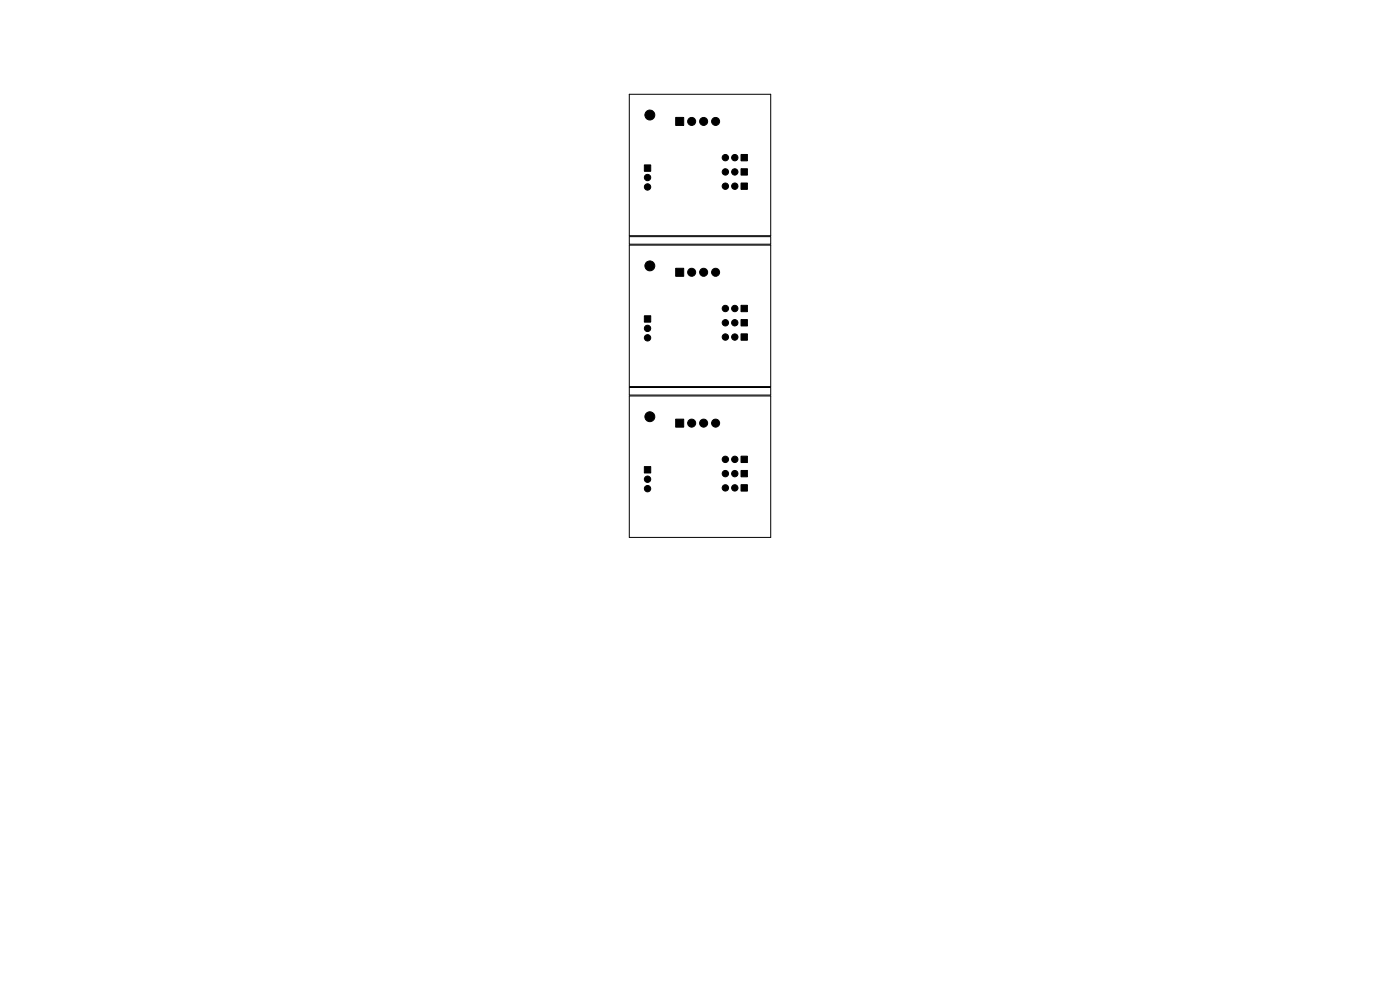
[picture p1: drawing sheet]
<svg xmlns="http://www.w3.org/2000/svg" width="297mm" height="210mm" viewBox="0 0 297 210" stroke-linecap="round" stroke-linejoin="round" font-family="sans-serif">
<g fill="#000" stroke="#000" stroke-width=".21">
<path d="M136.7 35h1.3v1.3h-1.3zM143.3 24.9h1.7v1.7h-1.7zM157.2 32.8h1.4v1.3h-1.4zM157.2 35.8h1.4v1.3h-1.4zM143.3 56.9h1.7v1.7h-1.7zM157.2 38.8h1.4v1.4h-1.4zM136.7 67h1.3v1.3h-1.3zM157.2 70.8h1.4v1.4h-1.4zM157.2 64.8h1.4v1.3h-1.4zM157.2 67.8h1.4v1.3h-1.4zM143.3 88.9h1.7v1.7h-1.7zM157.2 96.8h1.4v1.3h-1.4z"/>
<path d="M136.7 99h1.3v1.3h-1.3zM157.2 102.8h1.4v1.4h-1.4zM157.2 99.8h1.4v1.3h-1.4z"/>
<circle cx="137.4" cy="37.7" r=".67"/>
<circle cx="137.4" cy="39.7" r=".67"/>
<circle cx="137.9" cy="24.4" r="1.05"/>
<circle cx="146.7" cy="25.8" r=".85"/>
<circle cx="149.3" cy="25.8" r=".85"/>
<circle cx="151.8" cy="25.8" r=".85"/>
<circle cx="153.9" cy="39.5" r=".67"/>
<circle cx="153.9" cy="36.5" r=".67"/>
<circle cx="153.9" cy="33.4" r=".67"/>
<circle cx="155.9" cy="39.5" r=".67"/>
<circle cx="155.9" cy="36.5" r=".67"/>
<circle cx="155.9" cy="33.4" r=".67"/>
<circle cx="137.9" cy="56.4" r="1.05"/>
<circle cx="146.7" cy="57.8" r=".85"/>
<circle cx="149.3" cy="57.8" r=".85"/>
<circle cx="151.8" cy="57.8" r=".85"/>
<circle cx="137.4" cy="71.7" r=".67"/>
<circle cx="137.4" cy="69.7" r=".67"/>
<circle cx="153.9" cy="65.4" r=".67"/>
<circle cx="153.9" cy="71.5" r=".67"/>
<circle cx="153.9" cy="68.5" r=".67"/>
<circle cx="155.9" cy="71.5" r=".67"/>
<circle cx="155.9" cy="65.4" r=".67"/>
<circle cx="155.9" cy="68.5" r=".67"/>
<circle cx="137.9" cy="88.4" r="1.05"/>
<circle cx="146.7" cy="89.8" r=".85"/>
<circle cx="149.3" cy="89.8" r=".85"/>
<circle cx="151.8" cy="89.8" r=".85"/>
<circle cx="153.9" cy="97.4" r=".67"/>
<circle cx="155.9" cy="97.4" r=".67"/>
<circle cx="137.4" cy="103.7" r=".67"/>
<circle cx="137.4" cy="101.7" r=".67"/>
<circle cx="153.9" cy="103.5" r=".67"/>
<circle cx="153.9" cy="100.5" r=".67"/>
<circle cx="155.9" cy="103.5" r=".67"/>
<circle cx="155.9" cy="100.5" r=".67"/>
</g>
<path d="M133.5 20h30v30h-30zM133.5 52h30v30h-30zM133.5 50.2h30v1.6h-30zM133.5 82.2h30v1.6h-30zM133.5 84h30v30h-30z" fill="none" stroke="#000" stroke-width=".21"/>
</svg>
